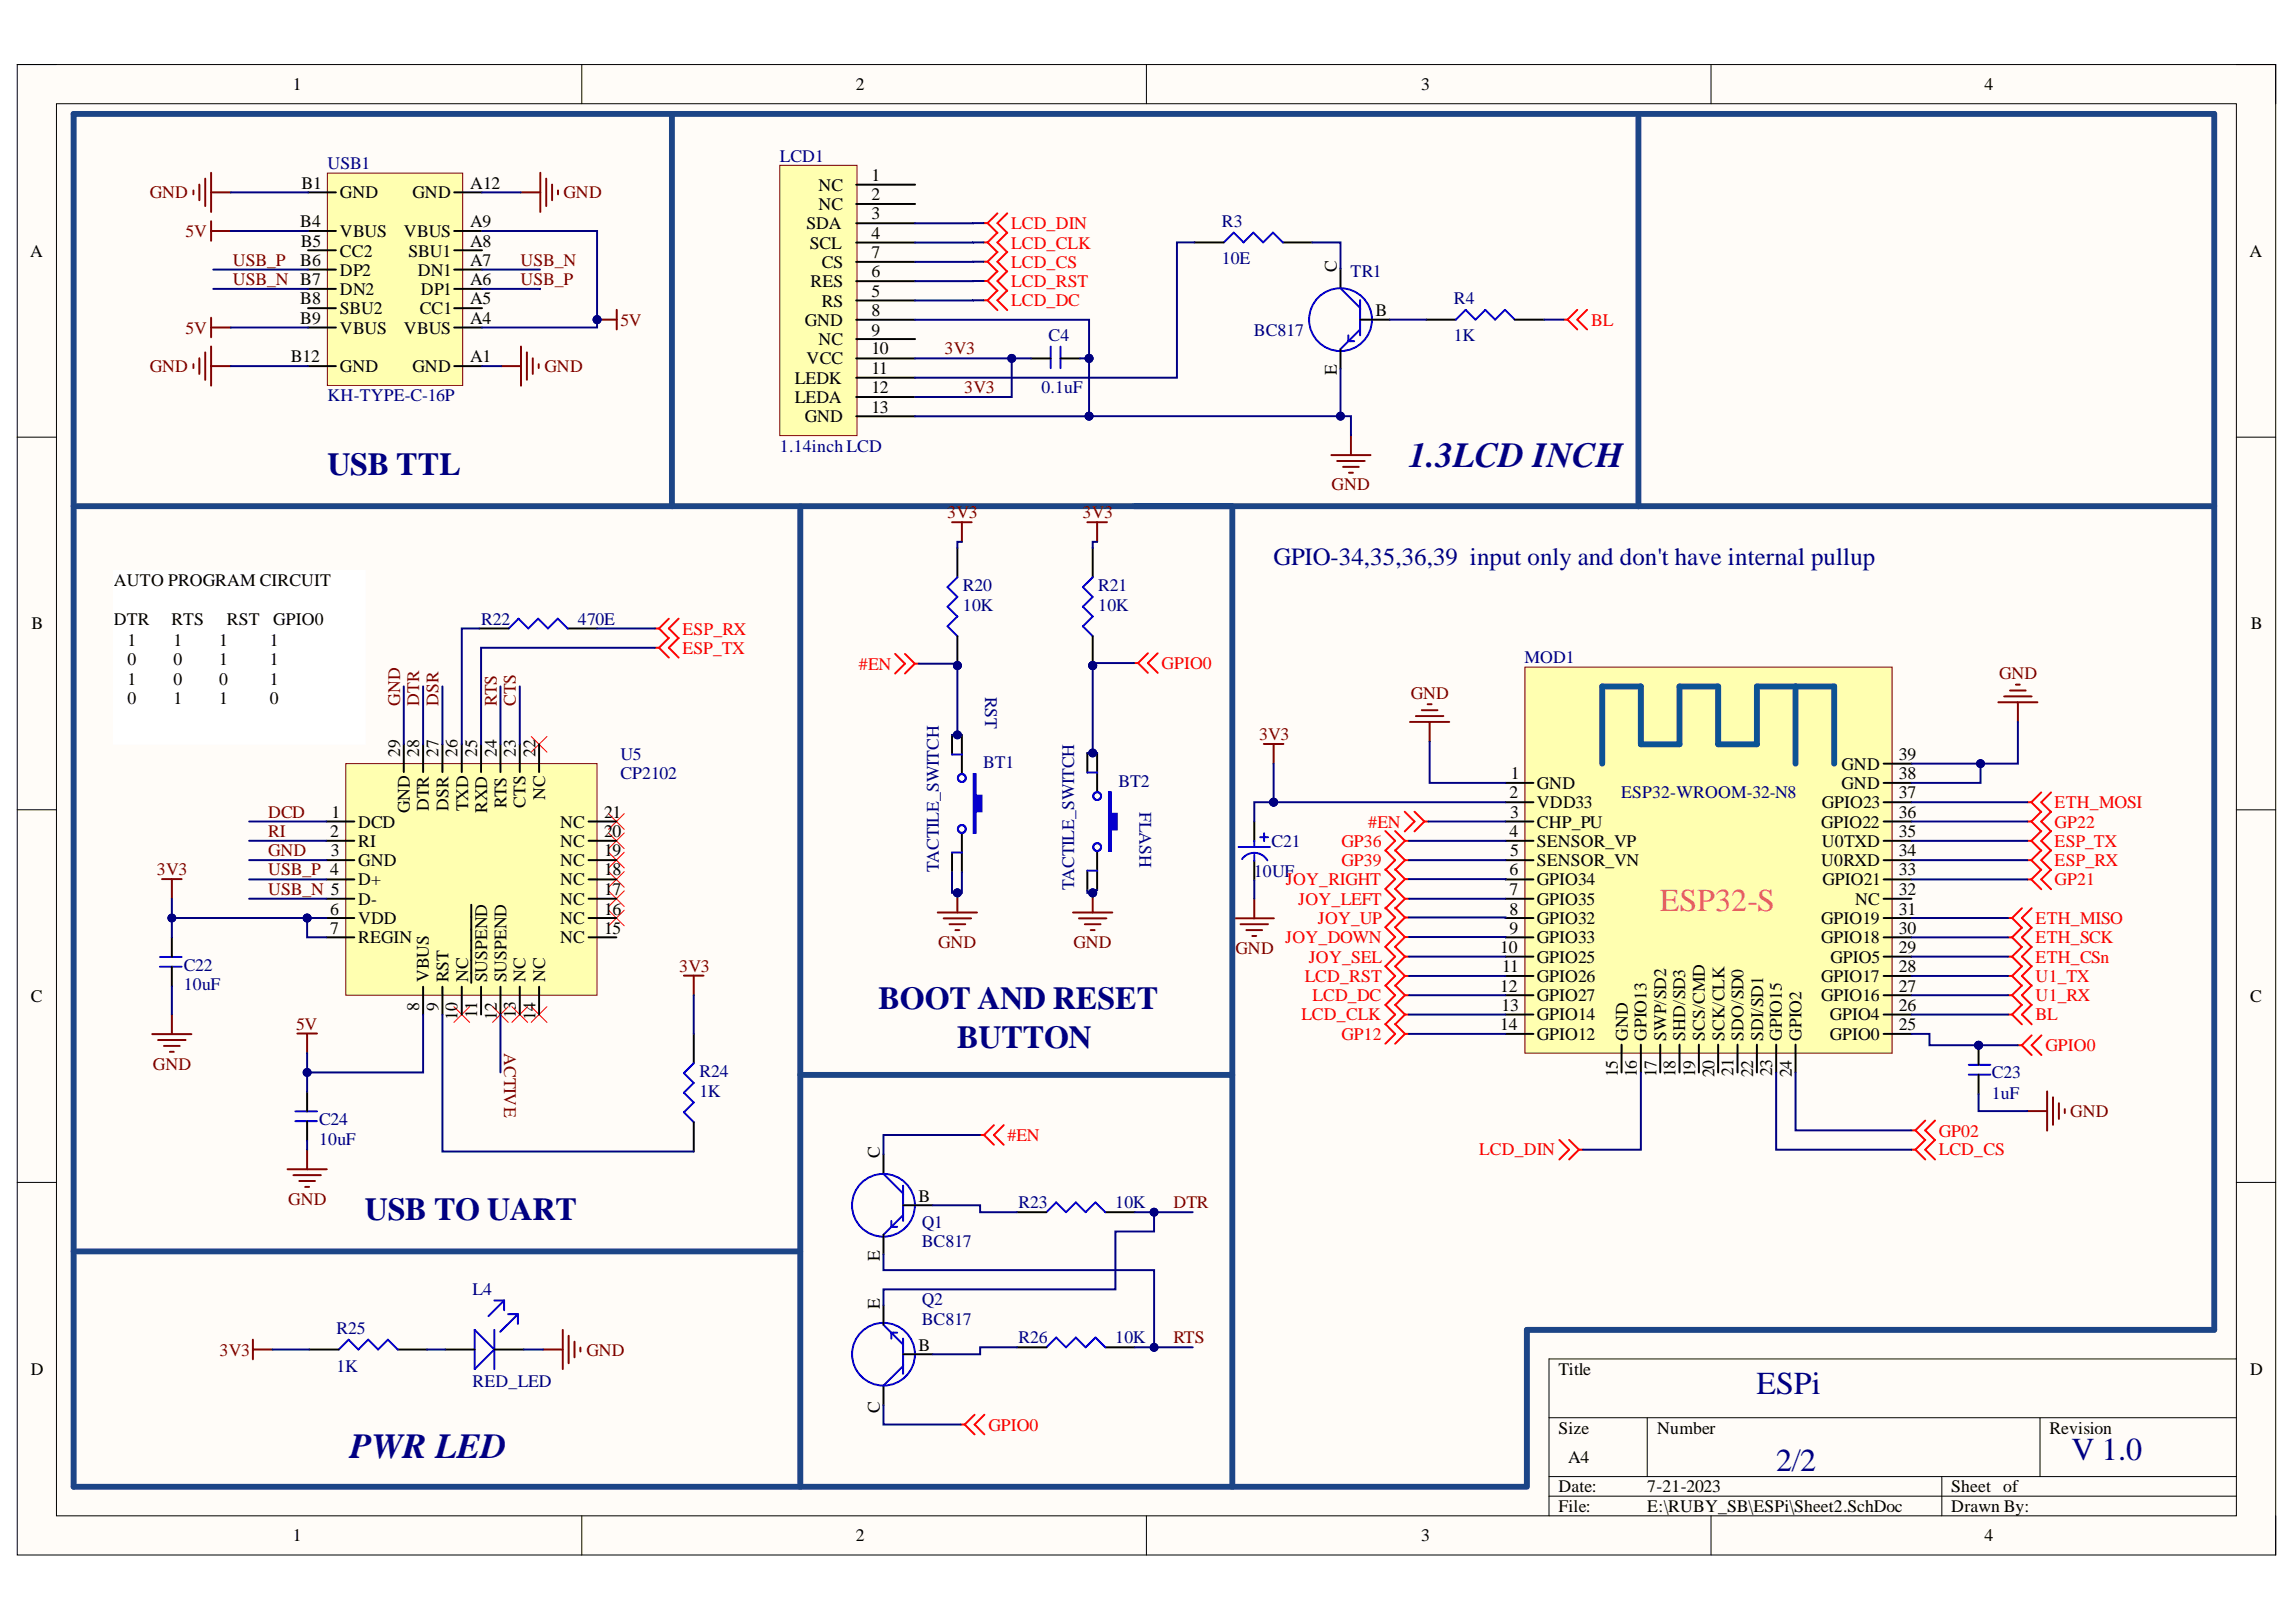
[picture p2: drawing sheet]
<svg xmlns="http://www.w3.org/2000/svg" width="297mm" height="210mm" viewBox="0 0 297 210" stroke-linecap="round" stroke-linejoin="round" font-family="sans-serif">
<defs><g id="words">
<g font-size="4.6" fill="#0c0087">
<text x="182.2" y="60.4">1.3LCD INCH</text>
<text x="45.2" y="188.6">PWR LED</text>
</g>
<g font-size="4.1" fill="#000080">
<text x="42.4" y="61.5">USB TTL</text>
<text x="113.7" y="130.6">BOOT AND RESET</text>
<text x="123.8" y="135.7">BUTTON</text>
<text x="47.2" y="157.9">USB TO UART</text>
<text x="227.2" y="180.4">ESPi</text>
<text x="229.8" y="190.3">2/2</text>
<text x="268" y="188.9">V 1.0</text>
</g>
<text font-size="4.1" fill="#e06666" x="214.7" y="117.9">ESP32-S</text>
<text font-size="3.2" fill="#000080" x="164.7" y="73.2">GPIO-34,35,36,39 input only and don't have internal pullup</text>
<g font-size="2.3">
<text x="37.9" y="11.7">1</text>
<text x="110.7" y="11.7">2</text>
<text x="183.9" y="11.7">3</text>
<text x="256.8" y="11.7">4</text>
<text x="112.7" y="23.4">1</text>
<text x="38.8" y="29.4">B4</text>
<text x="39" y="24.4">B1</text>
<text x="44" y="25.7">GND</text>
<text x="53.4" y="25.7">GND</text>
<text x="60.8" y="29.4">A9</text>
<text x="60.8" y="24.4">A12</text>
<text x="104.4" y="29.7">SDA</text>
<text x="105.9" y="24.7">NC</text>
<text x="105.9" y="27.2">NC</text>
<text x="112.7" y="25.9">2</text>
<text x="112.7" y="28.4">3</text>
<text x="3.9" y="33.3">A</text>
<text x="38.8" y="34.4">B6</text>
<text x="38.9" y="31.9">B5</text>
<text x="44" y="30.7">VBUS</text>
<text x="44" y="33.2">CC2</text>
<text x="44" y="35.7">DP2</text>
<text x="52.3" y="30.7">VBUS</text>
<text x="52.9" y="33.2">SBU1</text>
<text x="54" y="35.7">DN1</text>
<text x="60.8" y="34.4">A7</text>
<text x="60.8" y="31.9">A8</text>
<text x="104.8" y="32.2">SCL</text>
<text x="106.3" y="34.6">CS</text>
<text x="112.7" y="30.9">4</text>
<text x="112.7" y="33.4">7</text>
<text x="112.7" y="35.9">6</text>
<text x="172.9" y="35.2" transform="rotate(-90 172.9 35.2)">C</text>
<text x="291" y="33.3">A</text>
<text x="38.8" y="39.4">B8</text>
<text x="38.8" y="41.9">B9</text>
<text x="44" y="38.2">DN2</text>
<text x="44" y="40.6">SBU2</text>
<text x="54.3" y="40.6">CC1</text>
<text x="54.5" y="38.2">DP1</text>
<text x="60.8" y="41.9">A4</text>
<text x="60.8" y="39.4">A5</text>
<text x="60.8" y="36.9">A6</text>
<text x="104.9" y="37.2">RES</text>
<text x="106.3" y="39.7">RS</text>
<text x="112.7" y="38.4">5</text>
<text x="112.7" y="40.9">8</text>
<text x="177.9" y="40.9">B</text>
<text x="37.6" y="46.9">B12</text>
<text x="44" y="43.2">VBUS</text>
<text x="52.3" y="43.2">VBUS</text>
<text x="60.8" y="46.9">A1</text>
<text x="104.1" y="42.2">GND</text>
<text x="104.4" y="47.1">VCC</text>
<text x="105.9" y="44.7">NC</text>
<text x="112.7" y="43.4">9</text>
<text x="112.7" y="45.9">10</text>
<text x="44" y="48.2">GND</text>
<text x="53.4" y="48.2">GND</text>
<text x="102.8" y="49.7">LEDK</text>
<text x="102.8" y="52.1">LEDA</text>
<text x="112.7" y="48.4">11</text>
<text x="112.7" y="50.9">12</text>
<text x="112.7" y="53.4">13</text>
<text x="172.9" y="48.6" transform="rotate(-90 172.9 48.6)">E</text>
<text x="104.1" y="54.7">GND</text>
<text x="14.7" y="75.9">AUTO PROGRAM CIRCUIT</text>
<text x="4.1" y="81.4">B</text>
<text x="14.7" y="80.9">DTR</text>
<text x="16.5" y="83.6">1</text>
<text x="22.2" y="80.9">RTS</text>
<text x="22.4" y="83.6">1</text>
<text x="28.4" y="83.6">1</text>
<text x="29.4" y="80.9">RST</text>
<text x="34.9" y="83.6">1</text>
<text x="35.3" y="80.9">GPIO0</text>
<text x="291.2" y="81.4">B</text>
<text x="16.5" y="86.1">0</text>
<text x="16.5" y="88.6">1</text>
<text x="22.4" y="86.1">0</text>
<text x="22.4" y="88.6">0</text>
<text x="28.4" y="86.1">1</text>
<text x="28.4" y="88.6">0</text>
<text x="34.9" y="86.1">1</text>
<text x="34.9" y="88.6">1</text>
<text x="16.5" y="91.2">0</text>
<text x="22.4" y="91.2">1</text>
<text x="28.4" y="91.2">1</text>
<text x="34.9" y="91.2">0</text>
<text x="51.8" y="97.9" transform="rotate(-90 51.8 97.9)">29</text>
<text x="54.2" y="97.9" transform="rotate(-90 54.2 97.9)">28</text>
<text x="56.7" y="97.9" transform="rotate(-90 56.7 97.9)">27</text>
<text x="59.2" y="97.9" transform="rotate(-90 59.2 97.9)">26</text>
<text x="61.7" y="97.9" transform="rotate(-90 61.7 97.9)">25</text>
<text x="64.3" y="97.9" transform="rotate(-90 64.3 97.9)">24</text>
<text x="66.7" y="97.9" transform="rotate(-90 66.7 97.9)">23</text>
<text x="69.3" y="97.9" transform="rotate(-90 69.3 97.9)">22</text>
<text x="195.4" y="100.9">1</text>
<text x="238.2" y="99.6">GND</text>
<text x="245.7" y="100.9">38</text>
<text x="245.7" y="98.3">39</text>
<text x="42.9" y="105.9">1</text>
<text x="46.3" y="107.1">DCD</text>
<text x="53" y="105.3" transform="rotate(-90 53 105.3)">GND</text>
<text x="55.5" y="105" transform="rotate(-90 55.5 105)">DTR</text>
<text x="58" y="104.9" transform="rotate(-90 58 104.9)">DSR</text>
<text x="60.6" y="105" transform="rotate(-90 60.6 105)">TXD</text>
<text x="63" y="105.2" transform="rotate(-90 63 105.2)">RXD</text>
<text x="65.5" y="104.5" transform="rotate(-90 65.5 104.5)">RTS</text>
<text x="68" y="104.5" transform="rotate(-90 68 104.5)">CTS</text>
<text x="70.5" y="103.5" transform="rotate(-90 70.5 103.5)">NC</text>
<text x="72.5" y="107.1">NC</text>
<text x="78.1" y="105.9">21</text>
<text x="195.3" y="103.3">2</text>
<text x="195.4" y="105.9">3</text>
<text x="198.8" y="102.1">GND</text>
<text x="198.8" y="104.6">VDD33</text>
<text x="198.8" y="107.1">CHP_PU</text>
<text x="235.6" y="107.1">GPIO22</text>
<text x="235.7" y="104.6">GPIO23</text>
<text x="238.2" y="102.1">GND</text>
<text x="245.7" y="105.9">36</text>
<text x="245.7" y="103.3">37</text>
<text x="42.7" y="108.3">2</text>
<text x="42.8" y="110.8">3</text>
<text x="46.3" y="109.6">RI</text>
<text x="46.3" y="112.1">GND</text>
<text x="72.5" y="112.1">NC</text>
<text x="72.5" y="109.6">NC</text>
<text x="78.1" y="113.3">18</text>
<text x="78.1" y="110.8">19</text>
<text x="78.1" y="108.3">20</text>
<text x="195.3" y="108.3">4</text>
<text x="195.3" y="113.3">6</text>
<text x="195.4" y="110.8">5</text>
<text x="198.8" y="109.6">SENSOR_VP</text>
<text x="198.8" y="112.1">SENSOR_VN</text>
<text x="235.6" y="112.1">U0RXD</text>
<text x="235.7" y="109.6">U0TXD</text>
<text x="245.7" y="113.3">33</text>
<text x="245.7" y="110.8">34</text>
<text x="245.7" y="108.3">35</text>
<text x="42.7" y="118.4">6</text>
<text x="46.3" y="114.6">D+</text>
<text x="46.3" y="117.1">D-</text>
<text x="46.3" y="119.6">VDD</text>
<text x="72.5" y="119.6">NC</text>
<text x="72.5" y="117.1">NC</text>
<text x="72.5" y="114.6">NC</text>
<text x="78.1" y="118.4">16</text>
<text x="78.1" y="115.8">17</text>
<text x="195.3" y="115.8">7</text>
<text x="195.3" y="118.4">8</text>
<text x="198.8" y="114.6">GPIO34</text>
<text x="198.8" y="117.1">GPIO35</text>
<text x="198.8" y="119.6">GPIO32</text>
<text x="235.6" y="119.6">GPIO19</text>
<text x="235.8" y="114.6">GPIO21</text>
<text x="240" y="117.1">NC</text>
<text x="245.7" y="118.4">31</text>
<text x="245.7" y="115.8">32</text>
<text x="42.7" y="120.8">7</text>
<text x="46.3" y="122.1">REGIN</text>
<text x="72.5" y="122.1">NC</text>
<text x="78.1" y="120.8">15</text>
<text x="194.1" y="123.3">10</text>
<text x="194.3" y="125.8">11</text>
<text x="195.3" y="120.8">9</text>
<text x="198.8" y="122.1">GPIO33</text>
<text x="198.8" y="124.6">GPIO25</text>
<text x="235.6" y="122.1">GPIO18</text>
<text x="236.8" y="124.6">GPIO5</text>
<text x="245.7" y="125.8">28</text>
<text x="245.7" y="123.3">29</text>
<text x="245.7" y="120.8">30</text>
<text x="4" y="129.7">C</text>
<text x="54.2" y="130.8" transform="rotate(-90 54.2 130.8)">8</text>
<text x="55.5" y="127.1" transform="rotate(-90 55.5 127.1)">VBUS</text>
<text x="56.7" y="130.8" transform="rotate(-90 56.7 130.8)">9</text>
<text x="58" y="127.1" transform="rotate(-90 58 127.1)">RST</text>
<text x="59.2" y="132" transform="rotate(-90 59.2 132)">10</text>
<text x="60.6" y="127.1" transform="rotate(-90 60.6 127.1)">NC</text>
<text x="61.7" y="131.7" transform="rotate(-90 61.7 131.7)">11</text>
<text x="63" y="127.1" transform="rotate(-90 63 127.1)">SUSPEND</text>
<text x="64.3" y="132" transform="rotate(-90 64.3 132)">12</text>
<text x="65.5" y="127.1" transform="rotate(-90 65.5 127.1)">SUSPEND</text>
<text x="66.7" y="131.8" transform="rotate(-90 66.7 131.8)">13</text>
<text x="68" y="127.1" transform="rotate(-90 68 127.1)">NC</text>
<text x="69.3" y="132" transform="rotate(-90 69.3 132)">14</text>
<text x="70.5" y="127.1" transform="rotate(-90 70.5 127.1)">NC</text>
<text x="194.1" y="128.3">12</text>
<text x="194.3" y="130.8">13</text>
<text x="198.8" y="127.1">GPIO26</text>
<text x="198.8" y="129.6">GPIO27</text>
<text x="235.6" y="129.6">GPIO16</text>
<text x="235.6" y="127.1">GPIO17</text>
<text x="245.7" y="130.8">26</text>
<text x="245.7" y="128.3">27</text>
<text x="291.1" y="129.7">C</text>
<text x="194.1" y="133.3">14</text>
<text x="198.8" y="132">GPIO14</text>
<text x="198.8" y="134.6">GPIO12</text>
<text x="210.6" y="134.7" transform="rotate(-90 210.6 134.7)">GND</text>
<text x="213" y="134.7" transform="rotate(-90 213 134.7)">GPIO13</text>
<text x="215.6" y="134.7" transform="rotate(-90 215.6 134.7)">SWP/SD2</text>
<text x="218" y="134.7" transform="rotate(-90 218 134.7)">SHD/SD3</text>
<text x="220.6" y="134.7" transform="rotate(-90 220.6 134.7)">SCS/CMD</text>
<text x="223.1" y="134.7" transform="rotate(-90 223.1 134.7)">SCK/CLK</text>
<text x="225.5" y="134.7" transform="rotate(-90 225.5 134.7)">SDO/SD0</text>
<text x="228.1" y="134.7" transform="rotate(-90 228.1 134.7)">SDI/SD1</text>
<text x="230.5" y="134.7" transform="rotate(-90 230.5 134.7)">GPIO15</text>
<text x="233.1" y="134.7" transform="rotate(-90 233.1 134.7)">GPIO2</text>
<text x="236.7" y="134.6">GPIO0</text>
<text x="236.7" y="132">GPIO4</text>
<text x="245.7" y="133.3">25</text>
<text x="209.3" y="139.4" transform="rotate(-90 209.3 139.4)">15</text>
<text x="211.8" y="139.4" transform="rotate(-90 211.8 139.4)">16</text>
<text x="214.3" y="139.4" transform="rotate(-90 214.3 139.4)">17</text>
<text x="216.8" y="139.4" transform="rotate(-90 216.8 139.4)">18</text>
<text x="219.3" y="139.4" transform="rotate(-90 219.3 139.4)">19</text>
<text x="221.8" y="139.4" transform="rotate(-90 221.8 139.4)">20</text>
<text x="224.3" y="139.2" transform="rotate(-90 224.3 139.2)">21</text>
<text x="226.8" y="139.4" transform="rotate(-90 226.8 139.4)">22</text>
<text x="229.3" y="139.3" transform="rotate(-90 229.3 139.3)">23</text>
<text x="231.8" y="139.4" transform="rotate(-90 231.8 139.4)">24</text>
<text x="113.8" y="149.9" transform="rotate(-90 113.8 149.9)">C</text>
<text x="118.8" y="155.5">B</text>
<text x="113.8" y="163.1" transform="rotate(-90 113.8 163.1)">E</text>
<text x="113.8" y="169.4" transform="rotate(-90 113.8 169.4)">E</text>
<text x="4" y="177.9">D</text>
<text x="118.8" y="174.8">B</text>
<text x="201.6" y="177.9">Title</text>
<text x="291.1" y="177.9">D</text>
<text x="113.8" y="182.8" transform="rotate(-90 113.8 182.8)">C</text>
<text x="201.6" y="185.5">Size</text>
<text x="214.4" y="185.5">Number</text>
<text x="265.1" y="185.5">Revision</text>
<text x="202.9" y="189.3">A4</text>
<text x="201.6" y="193.1">Date:</text>
<text x="201.6" y="195.7">File:</text>
<text x="213.1" y="193.1">7-21-2023</text>
<text x="213.1" y="195.7">E:\RUBY_SB\ESPi\Sheet2.SchDoc</text>
<text x="252.4" y="193.1">Sheet of</text>
<text x="252.4" y="195.7">Drawn By:</text>
<text x="37.9" y="199.5">1</text>
<text x="110.7" y="199.5">2</text>
<text x="183.9" y="199.5">3</text>
<text x="256.8" y="199.5">4</text>
</g>
<g font-size="2.3" fill="#000080">
<text x="42.4" y="21.9">USB1</text>
<text x="100.9" y="21">LCD1</text>
<text x="158.1" y="29.4">R3</text>
<text x="158.1" y="34.2">10E</text>
<text x="174.7" y="35.9">TR1</text>
<text x="188.1" y="39.4">R4</text>
<text x="135.7" y="44.1">C4</text>
<text x="162.2" y="43.4">BC817</text>
<text x="188.1" y="44.2">1K</text>
<text x="42.4" y="52">KH-TYPE-C-16P</text>
<text x="134.7" y="50.9">0.1uF</text>
<text x="100.9" y="58.5">1.14inch LCD</text>
<text x="124.6" y="76.5">R20</text>
<text x="142.1" y="76.5">R21</text>
<text x="62.2" y="80.8">R22</text>
<text x="74.8" y="80.8">470E</text>
<text x="124.6" y="79.1">10K</text>
<text x="142.1" y="79.1">10K</text>
<text x="197.2" y="85.8">MOD1</text>
<text x="127.4" y="90.1" transform="rotate(90 127.4 90.1)">RST</text>
<text x="80.3" y="98.3">U5</text>
<text x="80.3" y="100.9">CP2102</text>
<text x="127.2" y="99.4">BT1</text>
<text x="144.7" y="101.8">BT2</text>
<text x="147.4" y="105.1" transform="rotate(90 147.4 105.1)">FLASH</text>
<text x="209.7" y="103.3">ESP32-WROOM-32-N8</text>
<text x="121.4" y="112.9" transform="rotate(-90 121.4 112.9)">TACTILE_SWITCH</text>
<text x="162.2" y="113.5">10UF</text>
<text x="164.5" y="109.7">C21</text>
<text x="138.9" y="115.2" transform="rotate(-90 138.9 115.2)">TACTILE_SWITCH</text>
<text x="23.8" y="125.6">C22</text>
<text x="23.8" y="128.2">10uF</text>
<text x="90.5" y="139.4">R24</text>
<text x="90.5" y="141.9">1K</text>
<text x="257.7" y="139.6">C23</text>
<text x="257.7" y="142.2">1uF</text>
<text x="41.3" y="145.6">C24</text>
<text x="41.3" y="148.2">10uF</text>
<text x="119.2" y="158.9">Q1</text>
<text x="119.2" y="161.4">BC817</text>
<text x="131.8" y="156.4">R23</text>
<text x="144.3" y="156.4">10K</text>
<text x="61.1" y="167.5">L4</text>
<text x="43.6" y="172.6">R25</text>
<text x="119.2" y="168.9">Q2</text>
<text x="119.2" y="171.4">BC817</text>
<text x="131.8" y="173.9">R26</text>
<text x="144.3" y="173.9">10K</text>
<text x="43.6" y="177.5">1K</text>
<text x="61.1" y="179.5">RED_LED</text>
</g>
<g font-size="2.3" fill="#800000">
<text x="19.4" y="25.7">GND</text>
<text x="72.9" y="25.7">GND</text>
<text x="24" y="30.7">5V</text>
<text x="30.1" y="34.4">USB_P</text>
<text x="67.3" y="34.4">USB_N</text>
<text x="30.1" y="36.9">USB_N B7</text>
<text x="67.3" y="36.9">USB_P</text>
<text x="24" y="43.2">5V</text>
<text x="80.3" y="42.2">5V</text>
<text x="122.2" y="45.9">3V3</text>
<text x="19.4" y="48.2">GND</text>
<text x="70.4" y="48.2">GND</text>
<text x="124.7" y="50.9">3V3</text>
<text x="172.3" y="63.4">GND</text>
<text x="122.5" y="67.1">3V3</text>
<text x="140" y="67.1">3V3</text>
<text x="258.6" y="87.9">GND</text>
<text x="51.8" y="91.3" transform="rotate(-90 51.8 91.3)">GND</text>
<text x="54.2" y="91.3" transform="rotate(-90 54.2 91.3)">DTR</text>
<text x="56.7" y="91.3" transform="rotate(-90 56.7 91.3)">DSR</text>
<text x="64.3" y="91.3" transform="rotate(-90 64.3 91.3)">RTS</text>
<text x="66.7" y="91.3" transform="rotate(-90 66.7 91.3)">CTS</text>
<text x="162.9" y="95.8">3V3</text>
<text x="182.5" y="90.4">GND</text>
<text x="34.7" y="105.9">DCD</text>
<text x="20.3" y="113.3">3V3</text>
<text x="34.7" y="108.3">RI</text>
<text x="34.7" y="110.8">GND</text>
<text x="34.7" y="113.3">USB_P 4</text>
<text x="34.7" y="115.8">USB_N 5</text>
<text x="87.9" y="125.8">3V3</text>
<text x="121.4" y="122.7">GND</text>
<text x="138.9" y="122.7">GND</text>
<text x="159.8" y="123.4">GND</text>
<text x="38.3" y="133.3">5V</text>
<text x="65.2" y="136.3" transform="rotate(90 65.2 136.3)">ACTIVE</text>
<text x="19.8" y="138.5">GND</text>
<text x="267.8" y="144.5">GND</text>
<text x="37.3" y="156">GND</text>
<text x="151.8" y="156.4">DTR</text>
<text x="151.8" y="173.9">RTS</text>
<text x="28.4" y="175.5">3V3</text>
<text x="75.9" y="175.5">GND</text>
</g>
<g font-size="2.3" fill="#f00">
<text x="130.8" y="29.7">LCD_DIN</text>
<text x="130.8" y="32.2">LCD_CLK</text>
<text x="130.8" y="34.6">LCD_CS</text>
<text x="130.8" y="37.2">LCD_RST</text>
<text x="130.8" y="39.6">LCD_DC</text>
<text x="205.8" y="42.2">BL</text>
<text x="88.3" y="82.1">ESP_RX</text>
<text x="88.3" y="84.7">ESP_TX</text>
<text x="111.1" y="86.7">#EN</text>
<text x="150.3" y="86.6">GPIO0</text>
<text x="177" y="107.1">#EN</text>
<text x="265.8" y="104.6">ETH_MOSI</text>
<text x="265.8" y="107.1">GP22</text>
<text x="173.5" y="112.1">GP39</text>
<text x="173.5" y="109.6">GP36</text>
<text x="265.8" y="112.1">ESP_RX</text>
<text x="265.8" y="109.6">ESP_TX</text>
<text x="166.3" y="114.6">JOY_RIGHT</text>
<text x="168" y="117.1">JOY_LEFT</text>
<text x="170.5" y="119.5">JOY_UP</text>
<text x="263.4" y="119.6">ETH_MISO</text>
<text x="265.8" y="114.6">GP21</text>
<text x="166.3" y="122.1">JOY_DOWN</text>
<text x="169.3" y="124.6">JOY_SEL</text>
<text x="263.4" y="122.1">ETH_SCK</text>
<text x="263.4" y="124.6">ETH_CSn</text>
<text x="168.8" y="127.1">LCD_RST</text>
<text x="169.8" y="129.6">LCD_DC</text>
<text x="263.4" y="127.1">U1_TX</text>
<text x="263.4" y="129.6">U1_RX</text>
<text x="168.4" y="132">LCD_CLK</text>
<text x="173.5" y="134.6">GP12</text>
<text x="263.4" y="132">BL</text>
<text x="264.6" y="136">GPIO0</text>
<text x="130.3" y="147.7">#EN</text>
<text x="191.4" y="149.5">LCD_DIN</text>
<text x="250.8" y="149.5">LCD_CS</text>
<text x="250.8" y="147.1">GP02</text>
<text x="127.9" y="185.2">GPIO0</text>
</g>
</g></defs>
<path d="M2.2 8.4h292.2v192.8h-292.2z" fill-rule="evenodd" fill="#fffcf8"/>
<path d="M2.2 8.4h292.2v192.8h-292.2z" fill="none" stroke="#000" stroke-width=".13"/>
<path d="M7.3 13.4h282v182.8h-282z" fill-rule="evenodd" fill="#fffcf8"/>
<g fill="none" stroke="#000" stroke-width=".13">
<path d="M2.2 8.3h5.1M7.3 13.4h282v182.8h-282zM75.3 8.3v5.1M148.3 8.3v5.1M221.4 8.4v5M289.3 8.4h5.1v5M2.2 56.6h5.1M289.3 56.6h5.1M2.2 104.8h5.1M289.3 104.8h5.1M2.2 153h5.1M289.3 153h5.1"/>
<path d="M289.3 175.9h-88.9v20.3M75.3 196.2v5M148.3 196.2v5M200.4 183.5h88.9M200.4 191.1h88.9M200.4 193.6h88.9M213.1 183.5v7.6M221.4 196.2v5M251.2 191.1v5.1M263.9 183.5v7.6M294.4 196.2v5"/>
</g>
<g fill="none" stroke="#800000" stroke-width=".25">
<path d="M25 24.6v.6M25.8 23.9v2M26.5 23.1v3.6M27.3 24.9h2.6M27.3 22.4v5M27.3 28.6v2.6M27.3 29.9h2.6M67.4 24.9h2.5M69.9 22.4v5M70.7 23.1v3.6M71.4 23.9v2M72.2 24.6v.6"/>
<path d="M25 47.1v.5M25.8 46.4v2M26.5 45.6v3.6M27.3 47.4h2.6M27.3 41.1v2.6M27.3 44.8v5.1M27.3 42.4h2.6M64.9 47.4h2.5M67.4 44.8v5.1M68.2 45.6v3.6M68.9 46.4v2M69.7 47.1v.5"/>
<path d="M163.5 96.3h2.5M164.8 96.3v2.5M182.4 93.4h5.1M183.2 92.7h3.5M183.9 91.9h2.1M184.7 91.1h.5M185 93.4v2.6M258.5 90.9h5.1M259.3 90.1h3.5M260 89.4h2.1M260.8 88.6h.5M261.1 90.9v2.5"/>
<path d="M159.7 118.8h5.1M160.5 119.6h3.5M162.3 116.3v2.5M161.2 120.4h2.1M162 121.1h.5"/>
</g>
<path d="M42.4 22.4h17.5v27.5h-17.5z" fill-rule="evenodd" fill="#ffffb0"/>
<path d="M42.4 22.4h17.5v27.5h-17.5z" fill="none" stroke="#800000" stroke-width=".13"/>
<g fill="none" stroke="#000" stroke-width=".25">
<path d="M39.9 24.9h3.6M39.9 29.9h3.6M39.9 32.4h3.6M39.9 34.9h3.6M39.9 37.4h3.6M39.9 39.9h3.6M58.8 24.9h3.6M58.8 29.9h3.6M58.8 32.4h3.6M58.8 34.9h3.6M58.8 37.4h3.6M58.8 39.9h3.6"/>
<path d="M39.9 42.4h3.6M39.9 47.4h3.6M58.8 42.4h3.6M58.8 47.4h3.6"/>
</g>
<path d="M14.7 73.8h32.5v22.5h-32.5z" fill-rule="evenodd" fill="#fff"/>
<path d="M14.7 73.8h32.5v22.5h-32.5z" fill="none" stroke="#fff" stroke-width=".13"/>
<path d="M65.8 81.3l1.3-1.2 1.3 1.2 1.2-1.2 1.3 1.2 1.3-1.2 1.2 1.2M20.7 123.8h2.8M20.7 125.1h2.8M38.2 143.8h2.8M38.2 145.1h2.8" fill="none" stroke="#00f" stroke-width=".25"/>
<path d="M62 81.3h3.8M73.4 81.3h3.8M22.2 121.3v2.5M22.2 125.1v2.5M39.7 141.3v2.5M39.7 145.1v2.5" fill="none" stroke="#000" stroke-width=".25"/>
<g fill="none" stroke="#f00" stroke-width=".13">
<path d="M68.7 95.3l2.1 2M70.8 95.3l-2.1 2M78.7 105.3l2.1 2M78.7 107.8l2.1 2M78.7 110.3l2.1 2M78.7 112.8l2.1 2M78.7 115.3l2.1 2M78.7 117.8l2.1 2M80.8 105.3l-2.1 2M80.8 107.8l-2.1 2M80.8 110.3l-2.1 2M80.8 112.8l-2.1 2"/>
<path d="M80.8 115.3l-2.1 2M80.8 117.8l-2.1 2M58.7 130.3l2.1 2M60.8 130.3l-2.1 2M63.7 130.3l2.1 2M65.8 130.3l-2.1 2M66.2 130.3l2.1 2M68.3 130.3l-2.1 2M68.7 130.3l2.1 2M70.8 130.3l-2.1 2"/>
</g>
<g fill="none" stroke="#800000" stroke-width=".25">
<path d="M21 113.8h2.5M22.2 113.8v2.5M19.7 133.8h5.1M20.5 134.6h3.5M21.2 135.4h2M22 136.1h.5M22.2 131.3v2.5M38.5 133.7h2.5M39.7 133.7v2.6M37.2 151.3h5.1M38 152.1h3.5M38.7 152.8h2.1"/>
<path d="M39.5 153.6h.5M39.7 148.8v2.5"/>
</g>
<path d="M44.7 98.8h32.5v30h-32.5z" fill-rule="evenodd" fill="#ffffb0"/>
<path d="M44.7 98.8h32.5v30h-32.5z" fill="none" stroke="#800000" stroke-width=".13"/>
<g fill="none" stroke="#000" stroke-width=".25">
<path d="M52.2 96.3v3.6M54.7 96.3v3.6M57.2 96.3v3.6M59.7 96.3v3.6M62.2 96.3v3.6M64.7 96.3v3.6M67.2 96.3v3.6M69.7 96.3v3.6M42.2 106.3h3.6M42.2 108.8h3.6M42.2 111.3h3.6M42.2 113.8h3.6"/>
<path d="M42.2 116.3h3.6M42.2 118.8h3.6M61 117.1v10.1M76.1 106.3h3.6M76.1 108.8h3.6M76.1 111.3h3.6M76.1 113.8h3.6M76.1 116.3h3.6M76.1 118.8h3.6M42.2 121.3h3.6M54.7 127.7v3.6M57.2 127.7v3.6"/>
<path d="M59.7 127.7v3.6M62.2 127.7v3.6M64.7 127.7v3.6M67.2 127.7v3.6M69.7 127.7v3.6M76.1 121.3h3.6M40 174.6h3.8M51.5 174.6h3.8M57.6 174.6h3.8M64 174.6h3.8"/>
</g>
<g fill="none" stroke="#f00" stroke-width=".25">
<path d="M84.7 83.8h.6M84.7 81.3h.6M85.3 83.8l1.2 1.3M85.3 81.3l1.2 1.3M86.5 82.6l-1.2 1.2M86.5 80.1l-1.2 1.2M87.8 82.6l-1.3 1.2 1.3 1.3M87.8 80.1l-1.3 1.2 1.3 1.3M179.2 110l1.3 1.3-1.3 1.3M179.2 107.5l1.3 1.3-1.3 1.3M180.5 110l1.3 1.3M180.5 107.5l1.3 1.3"/>
<path d="M181.7 105l1.3 1.3-1.3 1.3M181.8 111.3l-1.3 1.3M181.8 111.3h.5M181.8 108.8l-1.3 1.3M181.8 108.8h.5M183 105l1.3 1.3M184.3 106.3l-1.3 1.3M184.3 106.3h.5M259.8 118.8h.5M260.3 118.8l1.3 1.3M261.6 117.5l-1.3 1.3M262.3 111.3h.5"/>
<path d="M262.3 108.8h.5M262.3 103.8h.5M262.8 111.3l1.3 1.3M262.8 108.8l1.3 1.3M262.8 103.8l1.3 1.3M262.8 117.5l-1.2 1.3 1.2 1.3M264.1 110l-1.3 1.3M264.1 107.5l-1.3 1.3M264.1 102.5l-1.3 1.3M265.3 110l-1.2 1.3 1.2 1.3M265.3 107.5l-1.2 1.3 1.2 1.3M265.3 102.5l-1.2 1.3 1.2 1.3"/>
<path d="M259.8 121.3h.5M259.8 123.8h.5M260.3 121.3l1.3 1.3M260.3 123.8l1.3 1.3M261.1 135.3h.5M261.6 135.3l1.2 1.2M261.6 120l-1.3 1.3M261.6 122.5l-1.3 1.3M262.8 134l-1.2 1.3M262.8 120l-1.2 1.3 1.2 1.3M262.8 122.5l-1.2 1.3 1.2 1.3M264.1 134l-1.3 1.3 1.3 1.2"/>
</g>
<path d="M86.9 15.2v50.3M9.5 65.5h277M103.5 65.5v126.9M159.4 65.5v126.9M9.5 161.9h94M197.5 192.3v-20.2h89v-157.4h-277v177.7h188" fill="none" stroke="#1c4587" stroke-width=".76"/>
<path d="M43.8 174.6l1.3-1.2 1.3 1.2 1.2-1.2 1.3 1.2 1.3-1.2 1.3 1.2M61.4 172.1l2.6 2.5-2.6 2.6zM64 168.3h1.2M64 172.1v5.1M65.2 168.3l-2 2M65.2 168.3v1.3M65.7 170.1h1.3M67 170.1l-2.3 2.3M67 170.1v1.2" fill="none" stroke="#00f" stroke-width=".25"/>
<path d="M123.2 67.6h2.5M124.4 67.6v2.5M32.7 174.6h2.6M32.7 173.4v2.5M70.3 174.6h2.5M72.8 172.1v5.1M73.6 172.9v3.5M74.3 173.6v2.1M75.1 174.4v.5" fill="none" stroke="#800000" stroke-width=".25"/>
<circle cx="123.9" cy="86.1" r=".51" fill="#000080"/>
<circle cx="123.9" cy="86.1" r=".51" fill="none" stroke="#000080" stroke-width=".13"/>
<path d="M123.9 77.2l-1.3 1.3 1.3 1.3-1.3 1.2 1.3 1.3" fill="none" stroke="#00f" stroke-width=".25"/>
<path d="M123.9 70.9v3.8M123.9 82.3v3.8" fill="none" stroke="#000" stroke-width=".25"/>
<circle cx="123.9" cy="86.1" r=".51" fill="#000080"/>
<circle cx="123.9" cy="86.1" r=".51" fill="none" stroke="#000080" stroke-width=".13"/>
<path d="M123.9 74.7l-1.3 1.3 1.3 1.2" fill="none" stroke="#00f" stroke-width=".25"/>
<path d="M115.8 84.6l1.3 1.3-1.3 1.3M117.1 84.6l1.2 1.3M118.3 85.9l-1.2 1.3M118.3 85.9h.6M146.7 85.8h.5M147.2 85.8l1.3 1.3M148.5 84.5l-1.3 1.3M149.8 84.5l-1.3 1.3 1.3 1.3" fill="none" stroke="#f00" stroke-width=".25"/>
<path d="M140.7 67.6h2.5M141.9 67.6v2.5" fill="none" stroke="#800000" stroke-width=".25"/>
<circle cx="141.4" cy="86.1" r=".51" fill="#000080"/>
<circle cx="141.4" cy="86.1" r=".51" fill="none" stroke="#000080" stroke-width=".13"/>
<path d="M141.4 77.2l-1.3 1.3 1.3 1.3-1.3 1.2 1.3 1.3" fill="none" stroke="#00f" stroke-width=".25"/>
<path d="M141.4 70.9v3.8M141.4 82.3v3.8" fill="none" stroke="#000" stroke-width=".25"/>
<circle cx="141.4" cy="86.1" r=".51" fill="#000080"/>
<circle cx="141.4" cy="86.1" r=".51" fill="none" stroke="#000080" stroke-width=".13"/>
<path d="M141.4 74.7l-1.3 1.3 1.3 1.2" fill="none" stroke="#00f" stroke-width=".25"/>
<path d="M121.3 118.1h5.1M122.1 118.8h3.5M122.8 119.6h2.1M123.9 115.5v2.6M123.6 120.4h.5" fill="none" stroke="#800000" stroke-width=".25"/>
<circle cx="123.9" cy="115.5" r=".51" fill="#000080"/>
<circle cx="123.9" cy="115.5" r=".51" fill="none" stroke="#000080" stroke-width=".13"/>
<path d="M138.8 118.1h5.1M139.6 118.8h3.5M140.3 119.6h2.1M141.4 115.5v2.6M141.1 120.4h.5" fill="none" stroke="#800000" stroke-width=".25"/>
<circle cx="141.4" cy="115.5" r=".51" fill="#000080"/>
<circle cx="141.4" cy="115.5" r=".51" fill="none" stroke="#000080" stroke-width=".13"/>
<circle cx="256" cy="135.3" r=".51" fill="#000080"/>
<circle cx="256" cy="135.3" r=".51" fill="none" stroke="#000080" stroke-width=".13"/>
<path d="M254.7 139.1h2.8M254.7 137.8h2.8" fill="none" stroke="#00f" stroke-width=".25"/>
<path d="M256 135.3v2.5M256 139.1v2.5" fill="none" stroke="#000" stroke-width=".25"/>
<circle cx="256" cy="135.3" r=".51" fill="#000080"/>
<circle cx="256" cy="135.3" r=".51" fill="none" stroke="#000080" stroke-width=".13"/>
<g fill="none" stroke="#00f" stroke-width=".25">
<path d="M114.3 151.9l2.5 2.6M115.3 158v.8h.8M116.8 157.2l-2.5 2.6M116.8 153.4v4.6M135.4 156.9l1.2-1.3 1.3 1.3 1.3-1.3 1.3 1.3 1.2-1.3 1.3 1.3M114.3 171.4l2.5 2.6M116.1 172.5h-.8v.7M116.8 173.2v4.6M116.8 176.8l-2.5 2.5M135.4 174.4l1.2-1.3 1.3 1.3 1.3-1.3 1.3 1.3 1.2-1.3 1.3 1.3"/>
<circle cx="114.3" cy="156" r="4.1"/>
<circle cx="114.3" cy="175.3" r="4.1"/>
</g>
<path d="M124.4 95.1v5.1M124.4 107.8v5.1M114.3 149.4v2.5M114.3 159.8v2.5M116.8 156h3.8M131.6 156.9h3.8M143 156.9h3.8M114.3 168.9v2.5M114.3 179.3v2.6M116.8 175.3h3.9M131.6 174.4h3.8M143 174.4h3.8" fill="none" stroke="#000" stroke-width=".25"/>
<g fill="none" stroke="#f00" stroke-width=".25">
<path d="M259.8 126.3h.5M259.8 128.8h.5M259.8 131.3h.5M260.3 126.3l1.3 1.3M260.3 128.8l1.3 1.3M260.3 131.3l1.3 1.3M261.6 125l-1.3 1.3M261.6 127.5l-1.3 1.3M261.6 130l-1.3 1.3M262.8 125l-1.2 1.3 1.2 1.3M262.8 127.5l-1.2 1.3 1.2 1.3M262.8 130l-1.2 1.3 1.2 1.3"/>
<path d="M126.8 146.9h.5M127.3 146.9l1.3 1.2M128.6 145.6l-1.3 1.3M129.8 145.6l-1.2 1.3 1.2 1.2M124.3 184.3h.5M124.8 184.3l1.3 1.3M126.1 183.1l-1.3 1.2M127.4 183.1l-1.3 1.2 1.3 1.3"/>
</g>
<path d="M103.5 139.1h55.9" fill="none" stroke="#1c4587" stroke-width=".76"/>
<path d="M262.3 143.8h2.5M264.8 141.2v5.1M265.6 142v3.6M266.4 142.8v2M267.1 143.5v.5" fill="none" stroke="#800000" stroke-width=".25"/>
<path d="M126 100.2h.2v2.8h.8v2h-.8v2.8h-.2z" fill-rule="evenodd" fill="#00f"/>
<g fill="none" stroke="#00f" stroke-width=".25">
<path d="M123.2 97.6h1.2M123.2 110.3h1.2M126 100.2h.2v2.8h.8v2h-.8v2.8h-.2z"/>
<circle cx="124.4" cy="107.3" r=".51"/>
<circle cx="124.4" cy="100.7" r=".51"/>
</g>
<path d="M123.2 95.1v2.5M141.9 97.4v5.1M123.2 110.3v2.6M141.9 110.1v5.1" fill="none" stroke="#000" stroke-width=".25"/>
<path d="M143.5 102.5h.2v2.8h.8v2h-.8v2.8h-.2z" fill-rule="evenodd" fill="#00f"/>
<g fill="none" stroke="#00f" stroke-width=".25">
<path d="M140.7 100h1.2M140.7 112.7h1.2M143.5 102.5h.2v2.8h.8v2h-.8v2.8h-.2zM160.2 109.6h4.1M160.7 111.2a1.95 1.95 0 0 1 3.3 .1M162.3 108.8v.8M162.3 110.6v.8M163 108.3h1M163.5 107.8v1"/>
<circle cx="141.9" cy="109.6" r=".51"/>
<circle cx="141.9" cy="103" r=".51"/>
</g>
<path d="M140.7 97.4v2.6M140.7 112.7v2.5M162.3 106.3v2.5M162.3 111.4v2.5" fill="none" stroke="#000" stroke-width=".25"/>
<path d="M77.2 41.4h2.6M79.8 40.1v2.5" fill="none" stroke="#800000" stroke-width=".25"/>
<circle cx="77.2" cy="41.4" r=".51" fill="#000080"/>
<circle cx="77.2" cy="41.4" r=".51" fill="none" stroke="#000080" stroke-width=".13"/>
<path d="M135.9 44.9v2.7M137.2 44.9v2.7" fill="none" stroke="#00f" stroke-width=".25"/>
<path d="M133.4 46.4h2.5M137.2 46.4h2.5" fill="none" stroke="#000" stroke-width=".25"/>
<path d="M100.9 21.4h10v35h-10z" fill-rule="evenodd" fill="#ffffb0"/>
<path d="M100.9 21.4h10v35h-10z" fill="none" stroke="#800000" stroke-width=".13"/>
<g fill="none" stroke="#000" stroke-width=".25">
<path d="M110.8 23.9h7.6M110.8 26.4h7.6M110.8 28.9h7.6M110.8 31.4h7.6M110.8 33.9h7.6M110.8 36.4h7.6M110.8 38.9h7.6M154.5 31.4h3.8M166 31.4h3.8M173.4 34.8v2.5M110.8 41.4h7.6M110.8 43.9h7.6"/>
<path d="M110.8 46.4h7.6M110.8 48.9h7.6M110.8 51.4h7.6M110.8 53.9h7.6M173.4 45.2v2.5M176 41.4h3.8M184.5 41.4h3.8M196 41.4h3.8"/>
</g>
<g fill="none" stroke="#f00" stroke-width=".25">
<path d="M127.3 28.9h.5M127.3 31.4h.5M127.3 36.4h.5M127.3 38.9h.5M127.3 33.9h.5M127.8 28.9l1.2 1.2M127.8 31.4l1.2 1.2M127.8 36.4l1.2 1.2M127.8 38.9l1.2 1.2M127.8 33.9l1.2 1.2M129 27.6l-1.2 1.3M129 30.1l-1.2 1.3"/>
<path d="M129 35.1l-1.2 1.3M129 37.6l-1.2 1.3M129 32.6l-1.2 1.3M130.3 27.6l-1.3 1.3 1.3 1.2M130.3 30.1l-1.3 1.3 1.3 1.2M130.3 35.1l-1.3 1.3 1.3 1.2M130.3 37.6l-1.3 1.3 1.3 1.2M130.3 32.6l-1.3 1.3 1.3 1.2M202.3 41.4h.5M202.8 41.4l1.3 1.2M204.1 40.1l-1.3 1.3M205.3 40.1l-1.2 1.3 1.2 1.2"/>
</g>
<g fill="none" stroke="#00f" stroke-width=".25">
<path d="M158.3 31.4l1.3-1.3 1.3 1.3 1.2-1.3 1.3 1.3 1.3-1.3 1.3 1.3M173.4 37.3l2.6 2.5M176 38.8v4.6M174.4 43.4v.8h.8M176 42.6l-2.6 2.6M188.3 41.4l1.3-1.3 1.3 1.3 1.3-1.3 1.2 1.3 1.3-1.3 1.3 1.3"/>
<circle cx="173.4" cy="41.4" r="4.1"/>
</g>
<path d="M172.2 58.9h5.1M173 59.7h3.6M174.8 56.4v2.5M173.8 60.4h2M174.5 61.2h.5" fill="none" stroke="#800000" stroke-width=".25"/>
<path d="M197.3 86.3h47.5v50h-47.5z" fill-rule="evenodd" fill="#ffffb0"/>
<path d="M197.3 86.3h47.5v50h-47.5z" fill="none" stroke="#800000" stroke-width=".13"/>
<g fill="none" stroke="#000" stroke-width=".25">
<path d="M243.7 98.8h3.6M194.8 101.3h3.6M194.8 103.8h3.6M194.8 106.3h3.6M194.8 108.8h3.6M194.8 111.3h3.6M194.8 113.8h3.6M194.8 116.3h3.6M194.8 118.8h3.6M243.7 101.3h3.6M243.7 103.8h3.6M243.7 106.3h3.6"/>
<path d="M243.7 108.8h3.6M243.7 111.3h3.6M243.7 113.8h3.6M243.7 116.3h3.6M243.7 118.8h3.6M89.8 133.8v3.8M194.8 121.3h3.6M194.8 123.8h3.6M194.8 126.3h3.6M194.8 128.8h3.6M194.8 131.3h3.6M194.8 133.8h3.6"/>
<path d="M209.8 135.2v3.6M212.3 135.2v3.6M214.8 135.2v3.6M217.3 135.2v3.6M219.8 135.2v3.6M222.3 135.2v3.6M224.8 135.2v3.6M227.3 135.2v3.6M229.8 135.2v3.6M232.3 135.2v3.6M243.7 121.3h3.6M243.7 123.8h3.6"/>
<path d="M243.7 126.3h3.6M243.7 128.8h3.6M243.7 131.3h3.6M243.7 133.8h3.6M89.8 145.2v3.8"/>
</g>
<path d="M207.3 98.8v-10h5v7.5h5v-7.5h5v7.5h5v-7.5h10v10M232.3 88.8v10" fill="none" stroke="#0b5394" stroke-width=".76"/>
<g fill="none" stroke="#f00" stroke-width=".25">
<path d="M179.2 117.5l1.3 1.2-1.3 1.3 1.3 1.3-1.3 1.2 1.3 1.3-1.3 1.3M179.2 112.5l1.3 1.3-1.3 1.2 1.3 1.3-1.3 1.3M180.5 117.5l1.3 1.2M180.5 112.5l1.3 1.3M181.8 118.7l-1.3 1.3 1.3 1.3M181.8 118.7h.5M181.8 116.3l-1.3 1.3M181.8 113.8l-1.3 1.2 1.3 1.3M181.8 116.3h.5M181.8 113.8h.5M262.3 113.8h.5M262.3 106.3h.5"/>
<path d="M262.8 113.8l1.3 1.3M262.8 106.3l1.3 1.3M264.1 112.5l-1.3 1.3M264.1 105l-1.3 1.3M265.3 112.5l-1.2 1.3 1.2 1.3M265.3 105l-1.2 1.3 1.2 1.3M179.2 125l1.3 1.3-1.3 1.3M179.2 127.5l1.3 1.3-1.3 1.3M179.2 130l1.3 1.3-1.3 1.3M179.2 132.5l1.3 1.3-1.3 1.3M180.5 125l1.3 1.3M180.5 127.5l1.3 1.3"/>
<path d="M180.5 130l1.3 1.3M180.5 132.5l1.3 1.3M181.8 126.3l-1.3 1.3M181.8 126.3h.5M181.8 128.8l-1.3 1.3M181.8 128.8h.5M181.8 131.3l-1.3 1.3M181.8 131.3h.5M181.8 121.3l-1.3 1.2 1.3 1.3M181.8 121.3h.5M181.8 123.8l-1.3 1.3M181.8 123.8h.5"/>
<path d="M181.8 133.8l-1.3 1.3M181.8 133.8h.5M201.7 147.5l1.3 1.3-1.3 1.2M203 147.5l1.3 1.3M204.3 148.8h.5M204.3 148.8l-1.3 1.2M247.3 148.8h.5M247.3 146.3h.5M247.8 148.8l1.3 1.2M247.8 146.3l1.3 1.2M249.1 147.5l-1.3 1.3M249.1 145l-1.3 1.3"/>
<path d="M250.3 147.5l-1.2 1.3 1.2 1.2M250.3 145l-1.2 1.3 1.2 1.2"/>
</g>
<path d="M212 15.2v50.3" fill="none" stroke="#1c4587" stroke-width=".76"/>
<path d="M89.8 137.6l-1.3 1.3 1.3 1.2-1.3 1.3 1.3 1.3-1.3 1.2 1.3 1.3" fill="none" stroke="#00f" stroke-width=".25"/>
<path d="M88.5 126.3h2.5M89.8 126.3v2.5" fill="none" stroke="#800000" stroke-width=".25"/>
<g fill="none" stroke="#000080" stroke-width=".25">
<path d="M27.6 34.9h12.3M27.6 37.4h12.3M29.9 29.9h10M29.9 24.9h10M62.4 37.4h7.5M62.4 24.9h5M62.4 34.9h7.5M29.9 42.4h10M29.9 47.4h10M62.4 47.4h2.5M52.2 88.8v7.5M54.7 88.8v7.5"/>
<path d="M57.2 88.8v7.5M62 81.3h-2.3v15M64.7 88.8v7.5M67.2 88.8v7.5M32.2 106.3h10M32.2 108.8h10M32.2 111.3h10M32.2 113.8h10M32.2 116.3h10M39.7 118.8h2.5M64.7 131.3v7.5"/>
</g>
<circle cx="39.7" cy="118.8" r=".51" fill="#000080"/>
<circle cx="39.7" cy="118.8" r=".51" fill="none" stroke="#000080" stroke-width=".13"/>
<path d="M39.7 118.8v2.5h2.5" fill="none" stroke="#000080" stroke-width=".25"/>
<circle cx="39.7" cy="118.8" r=".51" fill="#000080"/>
<circle cx="39.7" cy="118.8" r=".51" fill="none" stroke="#000080" stroke-width=".13"/>
<path d="M77.2 81.3h7.5M84.7 83.8h-22.5v12.5M22.2 116.3v2.5h17.5M39.7 147.6v1.2" fill="none" stroke="#000080" stroke-width=".25"/>
<circle cx="39.7" cy="118.8" r=".51" fill="#000080"/>
<circle cx="39.7" cy="118.8" r=".51" fill="none" stroke="#000080" stroke-width=".13"/>
<circle cx="22.2" cy="118.8" r=".51" fill="#000080"/>
<circle cx="22.2" cy="118.8" r=".51" fill="none" stroke="#000080" stroke-width=".13"/>
<path d="M22.2 118.8v2.5" fill="none" stroke="#000080" stroke-width=".25"/>
<circle cx="22.2" cy="118.8" r=".51" fill="#000080"/>
<circle cx="22.2" cy="118.8" r=".51" fill="none" stroke="#000080" stroke-width=".13"/>
<path d="M22.2 127.6v3.7M54.7 131.3v7.5h-15v-2.5" fill="none" stroke="#000080" stroke-width=".25"/>
<circle cx="39.7" cy="138.8" r=".51" fill="#000080"/>
<circle cx="39.7" cy="138.8" r=".51" fill="none" stroke="#000080" stroke-width=".13"/>
<path d="M39.7 138.8v2.5" fill="none" stroke="#000080" stroke-width=".25"/>
<circle cx="39.7" cy="138.8" r=".51" fill="#000080"/>
<circle cx="39.7" cy="138.8" r=".51" fill="none" stroke="#000080" stroke-width=".13"/>
<path d="M124.4 70.1h-.5v.8M141.9 70.1h-.5v.8M120.6 156h6.2v.9h4.8M35.3 174.6h4.7M55.3 174.6h2.3M67.8 174.6h2.5M114.3 162.3v2.1h35v10" fill="none" stroke="#000080" stroke-width=".25"/>
<circle cx="149.3" cy="174.4" r=".51" fill="#000080"/>
<circle cx="149.3" cy="174.4" r=".51" fill="none" stroke="#000080" stroke-width=".13"/>
<path d="M149.3 156.9v2.5h-5v7.5h-30v2" fill="none" stroke="#000080" stroke-width=".25"/>
<circle cx="149.3" cy="156.9" r=".51" fill="#000080"/>
<circle cx="149.3" cy="156.9" r=".51" fill="none" stroke="#000080" stroke-width=".13"/>
<path d="M126.8 146.9h-12.5v2.5M131.6 174.4h-4.8v.9h-6.1M146.8 174.4h7.5M114.3 181.9v2.4h10" fill="none" stroke="#000080" stroke-width=".25"/>
<circle cx="149.3" cy="174.4" r=".51" fill="#000080"/>
<circle cx="149.3" cy="174.4" r=".51" fill="none" stroke="#000080" stroke-width=".13"/>
<path d="M146.8 156.9h7.5" fill="none" stroke="#000080" stroke-width=".25"/>
<circle cx="149.3" cy="156.9" r=".51" fill="#000080"/>
<circle cx="149.3" cy="156.9" r=".51" fill="none" stroke="#000080" stroke-width=".13"/>
<path d="M146.7 85.8h-5.3v.3" fill="none" stroke="#000080" stroke-width=".25"/>
<circle cx="141.4" cy="86.1" r=".51" fill="#000080"/>
<circle cx="141.4" cy="86.1" r=".51" fill="none" stroke="#000080" stroke-width=".13"/>
<path d="M118.9 85.9h5v9.2h.5" fill="none" stroke="#000080" stroke-width=".25"/>
<circle cx="123.9" cy="86.1" r=".51" fill="#000080"/>
<circle cx="123.9" cy="86.1" r=".51" fill="none" stroke="#000080" stroke-width=".13"/>
<circle cx="123.9" cy="95.1" r=".51" fill="#000080"/>
<circle cx="123.9" cy="95.1" r=".51" fill="none" stroke="#000080" stroke-width=".13"/>
<path d="M123.2 95.1h.7" fill="none" stroke="#000080" stroke-width=".25"/>
<circle cx="123.9" cy="95.1" r=".51" fill="#000080"/>
<circle cx="123.9" cy="95.1" r=".51" fill="none" stroke="#000080" stroke-width=".13"/>
<path d="M123.2 112.9v2.6h.7" fill="none" stroke="#000080" stroke-width=".25"/>
<circle cx="123.9" cy="115.5" r=".51" fill="#000080"/>
<circle cx="123.9" cy="115.5" r=".51" fill="none" stroke="#000080" stroke-width=".13"/>
<path d="M124.4 112.9v2.6h-.5" fill="none" stroke="#000080" stroke-width=".25"/>
<circle cx="123.9" cy="115.5" r=".51" fill="#000080"/>
<circle cx="123.9" cy="115.5" r=".51" fill="none" stroke="#000080" stroke-width=".13"/>
<path d="M141.4 86.1v11.3" fill="none" stroke="#000080" stroke-width=".25"/>
<circle cx="141.4" cy="86.1" r=".51" fill="#000080"/>
<circle cx="141.4" cy="86.1" r=".51" fill="none" stroke="#000080" stroke-width=".13"/>
<circle cx="141.4" cy="97.4" r=".51" fill="#000080"/>
<circle cx="141.4" cy="97.4" r=".51" fill="none" stroke="#000080" stroke-width=".13"/>
<path d="M140.7 97.4h1.2" fill="none" stroke="#000080" stroke-width=".25"/>
<circle cx="141.4" cy="97.4" r=".51" fill="#000080"/>
<circle cx="141.4" cy="97.4" r=".51" fill="none" stroke="#000080" stroke-width=".13"/>
<path d="M141.9 115.2h-.5v.3" fill="none" stroke="#000080" stroke-width=".25"/>
<circle cx="141.4" cy="115.5" r=".51" fill="#000080"/>
<circle cx="141.4" cy="115.5" r=".51" fill="none" stroke="#000080" stroke-width=".13"/>
<path d="M140.7 115.2v.3h.7" fill="none" stroke="#000080" stroke-width=".25"/>
<circle cx="141.4" cy="115.5" r=".51" fill="#000080"/>
<circle cx="141.4" cy="115.5" r=".51" fill="none" stroke="#000080" stroke-width=".13"/>
<path d="M77.2 41.4v1h-14.8M162.3 113.9v2.4" fill="none" stroke="#000080" stroke-width=".25"/>
<circle cx="77.2" cy="41.4" r=".51" fill="#000080"/>
<circle cx="77.2" cy="41.4" r=".51" fill="none" stroke="#000080" stroke-width=".13"/>
<path d="M62.4 29.9h14.8v11.5" fill="none" stroke="#000080" stroke-width=".25"/>
<circle cx="77.2" cy="41.4" r=".51" fill="#000080"/>
<circle cx="77.2" cy="41.4" r=".51" fill="none" stroke="#000080" stroke-width=".13"/>
<path d="M130.9 46.4v5h-12.5" fill="none" stroke="#000080" stroke-width=".25"/>
<circle cx="130.9" cy="46.4" r=".51" fill="#000080"/>
<circle cx="130.9" cy="46.4" r=".51" fill="none" stroke="#000080" stroke-width=".13"/>
<path d="M139.7 46.4h1.2" fill="none" stroke="#000080" stroke-width=".25"/>
<circle cx="140.9" cy="46.4" r=".51" fill="#000080"/>
<circle cx="140.9" cy="46.4" r=".51" fill="none" stroke="#000080" stroke-width=".13"/>
<path d="M127.3 28.9h-8.9M127.3 31.4h-8.9M127.3 33.9h-8.9M127.3 36.4h-8.9M127.3 38.9h-8.9M118.4 46.4h15M179.8 41.4h4.7" fill="none" stroke="#000080" stroke-width=".25"/>
<circle cx="130.9" cy="46.4" r=".51" fill="#000080"/>
<circle cx="130.9" cy="46.4" r=".51" fill="none" stroke="#000080" stroke-width=".13"/>
<path d="M154.5 31.4h-2.2v17.5h-33.9M169.8 31.4h3.6v3.4M118.4 41.4h22.5v5M199.8 41.4h2.5" fill="none" stroke="#000080" stroke-width=".25"/>
<circle cx="140.9" cy="46.4" r=".51" fill="#000080"/>
<circle cx="140.9" cy="46.4" r=".51" fill="none" stroke="#000080" stroke-width=".13"/>
<path d="M140.9 46.4v7.5" fill="none" stroke="#000080" stroke-width=".25"/>
<circle cx="140.9" cy="53.9" r=".51" fill="#000080"/>
<circle cx="140.9" cy="53.9" r=".51" fill="none" stroke="#000080" stroke-width=".13"/>
<circle cx="140.9" cy="46.4" r=".51" fill="#000080"/>
<circle cx="140.9" cy="46.4" r=".51" fill="none" stroke="#000080" stroke-width=".13"/>
<path d="M140.9 53.9h-22.5" fill="none" stroke="#000080" stroke-width=".25"/>
<circle cx="140.9" cy="53.9" r=".51" fill="#000080"/>
<circle cx="140.9" cy="53.9" r=".51" fill="none" stroke="#000080" stroke-width=".13"/>
<path d="M247.3 103.8h15M247.3 108.8h15M247.3 111.3h15M247.3 118.8h12.5M247.3 133.8h2.3v1.5h11.5M247.3 121.3h12.5M247.3 123.8h12.5" fill="none" stroke="#000080" stroke-width=".25"/>
<circle cx="256" cy="135.3" r=".51" fill="#000080"/>
<circle cx="256" cy="135.3" r=".51" fill="none" stroke="#000080" stroke-width=".13"/>
<path d="M185 96v5.3h9.8M164.8 103.8h30M256 141.6v2.2h6.3" fill="none" stroke="#000080" stroke-width=".25"/>
<circle cx="164.8" cy="103.8" r=".51" fill="#000080"/>
<circle cx="164.8" cy="103.8" r=".51" fill="none" stroke="#000080" stroke-width=".13"/>
<path d="M164.8 103.8h-2.5v2.5" fill="none" stroke="#000080" stroke-width=".25"/>
<circle cx="164.8" cy="103.8" r=".51" fill="#000080"/>
<circle cx="164.8" cy="103.8" r=".51" fill="none" stroke="#000080" stroke-width=".13"/>
<g fill="none" stroke="#000080" stroke-width=".25">
<path d="M256.2 98.8v2.5h-8.9M182.3 118.7h12.5v.1M182.3 113.8h12.5M182.3 116.3h12.5M184.8 106.3h10M182.3 121.3h12.5M182.3 126.3h12.5M182.3 128.8h12.5M182.3 131.3h12.5M182.3 123.8h12.5M212.3 138.8v10h-7.5M229.8 138.8v10h17.5"/>
<path d="M247.3 126.3h12.5M247.3 128.8h12.5"/>
</g>
<circle cx="256.2" cy="98.8" r=".51" fill="#000080"/>
<circle cx="256.2" cy="98.8" r=".51" fill="none" stroke="#000080" stroke-width=".13"/>
<path d="M261.1 93.4v5.4h-13.8" fill="none" stroke="#000080" stroke-width=".25"/>
<circle cx="256.2" cy="98.8" r=".51" fill="#000080"/>
<circle cx="256.2" cy="98.8" r=".51" fill="none" stroke="#000080" stroke-width=".13"/>
<path d="M164.8 98.8v5M182.3 111.3h12.5M182.3 108.8h12.5M247.3 106.3h15M247.3 113.8h15" fill="none" stroke="#000080" stroke-width=".25"/>
<circle cx="164.8" cy="103.8" r=".51" fill="#000080"/>
<circle cx="164.8" cy="103.8" r=".51" fill="none" stroke="#000080" stroke-width=".13"/>
<path d="M173.4 47.7v6.2M182.3 133.8h12.5M232.3 138.8v7.5h15M247.3 131.3h12.5" fill="none" stroke="#000080" stroke-width=".25"/>
<circle cx="173.4" cy="53.9" r=".51" fill="#000080"/>
<circle cx="173.4" cy="53.9" r=".51" fill="none" stroke="#000080" stroke-width=".13"/>
<path d="M140.9 53.9h33.9v2.5" fill="none" stroke="#000080" stroke-width=".25"/>
<circle cx="140.9" cy="53.9" r=".51" fill="#000080"/>
<circle cx="140.9" cy="53.9" r=".51" fill="none" stroke="#000080" stroke-width=".13"/>
<circle cx="173.4" cy="53.9" r=".51" fill="#000080"/>
<circle cx="173.4" cy="53.9" r=".51" fill="none" stroke="#000080" stroke-width=".13"/>
<path d="M57.2 131.3v17.7h32.6M89.8 128.8v5" fill="none" stroke="#000080" stroke-width=".25"/>
<use href="#words"/>
</svg>
